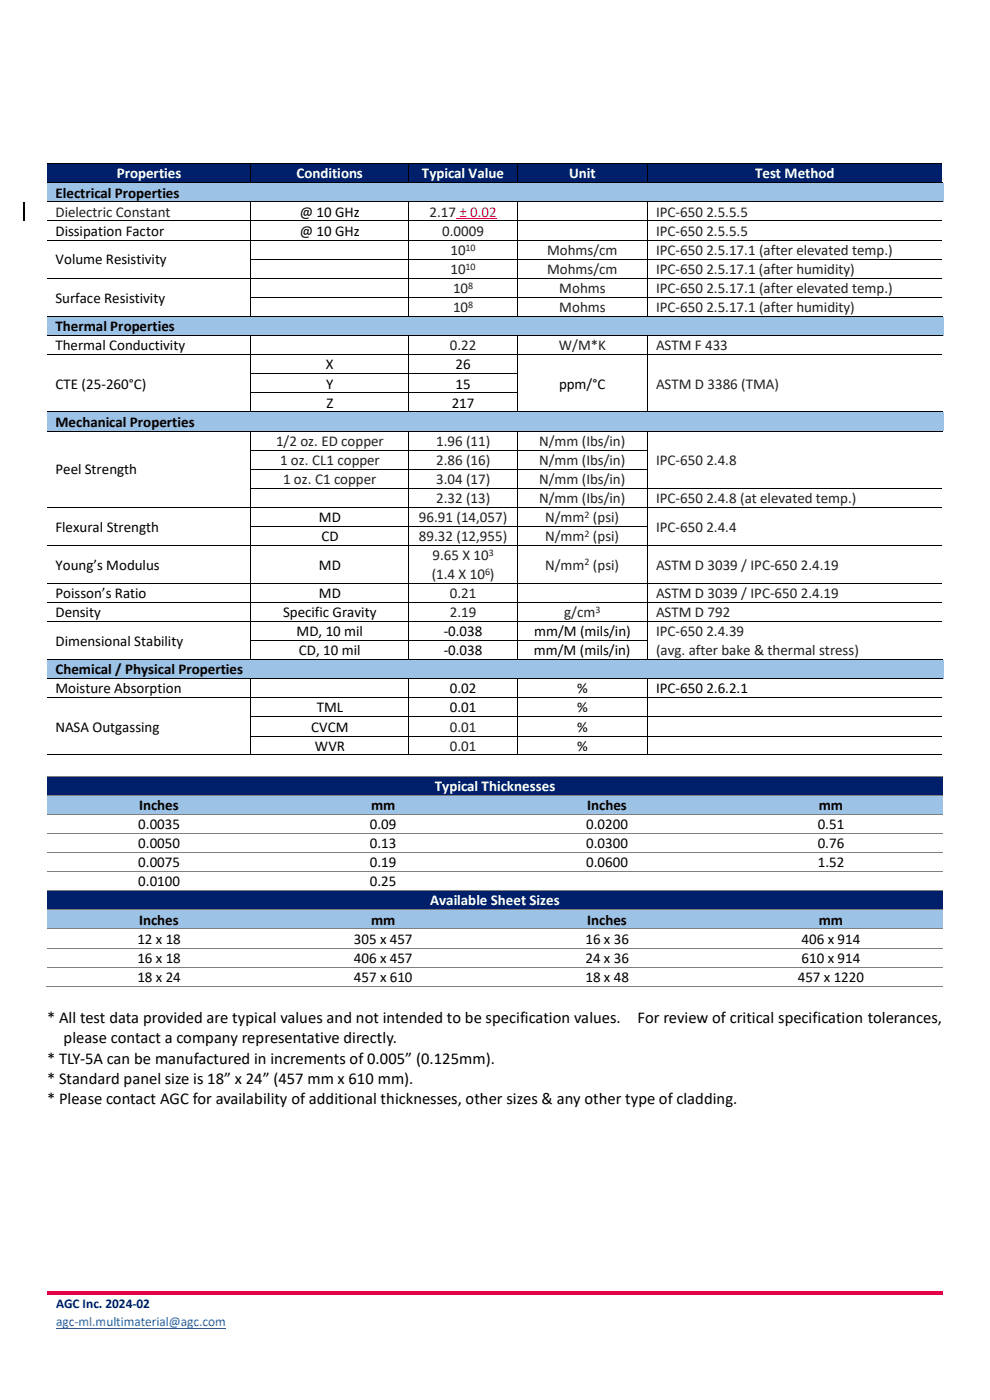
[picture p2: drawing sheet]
<svg xmlns="http://www.w3.org/2000/svg" width="210mm" height="297mm" viewBox="0 0 210 297" stroke-linecap="round" stroke-linejoin="round" font-family="sans-serif">
<defs><g id="words">
<g font-size="3.5">
<text x="10" y="217">* All test data provided are typical values and not intended to be specification values.</text>
<text x="13.5" y="221.3">please contact a company representative directly.</text>
<text x="135.2" y="217">For review of critical specification tolerances,</text>
<text x="10" y="225.6">* TLY-5A can be manufactured in increments of 0.005” (0.125mm).</text>
<text x="10" y="229.9">* Standard panel size is 18” x 24” (457 mm x 610 mm).</text>
<text x="10" y="234.3">* Please contact AGC for availability of additional thicknesses, other sizes &amp; any other type of cladding.</text>
</g>
<g font-size="3.2">
<text x="11.8" y="41.9">Electrical Properties</text>
<text x="63.6" y="45.9">@ 10 GHz</text>
<text x="11.8" y="50">Dissipation Factor</text>
<text x="63.6" y="50">@ 10 GHz</text>
<text x="11.8" y="56.1">Volume Resistivity</text>
<text x="11.8" y="64.2">Surface Resistivity</text>
<text x="11.8" y="70.3">Thermal Properties</text>
<text x="11.8" y="74.3">Thermal Conductivity</text>
<text x="11.8" y="82.4">CTE (25-260°C)</text>
<text x="69.1" y="78.4">X</text>
<text x="69.2" y="82.4">Y</text>
<text x="96.6" y="78.4">26</text>
<text x="96.6" y="82.4">15</text>
<text x="118.6" y="82.4">ppm/°C</text>
<text x="69.2" y="86.5">Z</text>
<text x="95.8" y="86.5">217</text>
<text x="11.8" y="90.5">Mechanical Properties</text>
<text x="11.8" y="100.6">Peel Strength</text>
<text x="11.8" y="112.8">Flexural Strength</text>
<text x="67.7" y="110.8">MD</text>
<text x="68.2" y="114.8">CD</text>
<text x="11.8" y="120.8">Young’s Modulus</text>
<text x="67.7" y="120.8">MD</text>
<text x="11.8" y="126.8">Poisson’s Ratio</text>
<text x="11.8" y="130.9">Density</text>
<text x="60.1" y="130.9">Specific Gravity</text>
<text x="67.7" y="126.8">MD</text>
<text x="11.8" y="137">Dimensional Stability</text>
<text x="62.9" y="134.9">MD, 10 mil</text>
<text x="94.1" y="134.9">-0.038</text>
<text x="113.3" y="134.9">mm/M (mils/in)</text>
<text x="11.8" y="143">Chemical / Physical Properties</text>
<text x="63.4" y="139">CD, 10 mil</text>
<text x="94.1" y="139">-0.038</text>
<text x="113.3" y="139">mm/M (mils/in)</text>
<text x="11.8" y="147.1">Moisture Absorption</text>
<text x="95.4" y="147.1">0.02</text>
<text x="122.4" y="147.1">%</text>
<text x="139.2" y="147.1">IPC-650 2.6.2.1</text>
<text x="11.8" y="155.2">NASA Outgassing</text>
<text x="66" y="155.2">CVCM</text>
<text x="67.2" y="151.2">TML</text>
<text x="95.4" y="151.2">0.01</text>
<text x="122.4" y="151.2">%</text>
<text x="122.4" y="155.2">%</text>
<text x="66.8" y="159.2">WVR</text>
<text x="122.4" y="159.2">%</text>
<text x="29.5" y="171.9">Inches</text>
<text x="78.7" y="171.9">mm</text>
<text x="124.6" y="171.9">Inches</text>
<text x="173.7" y="171.9">mm</text>
<text x="29.3" y="175.9">0.0035</text>
<text x="29.3" y="179.9">0.0050</text>
<text x="78.5" y="175.9">0.09</text>
<text x="78.5" y="179.9">0.13</text>
<text x="124.4" y="175.9">0.0200</text>
<text x="124.4" y="179.9">0.0300</text>
<text x="173.5" y="175.9">0.51</text>
<text x="173.5" y="179.9">0.76</text>
<text x="29.3" y="184">0.0075</text>
<text x="78.5" y="184">0.19</text>
<text x="124.4" y="184">0.0600</text>
<text x="173.5" y="184">1.52</text>
<text x="29.3" y="188">0.0100</text>
<text x="78.5" y="188">0.25</text>
<text x="29.5" y="196.2">Inches</text>
<text x="78.7" y="196.2">mm</text>
<text x="124.6" y="196.2">Inches</text>
<text x="173.7" y="196.2">mm</text>
<text x="29.1" y="200.2">12 x 18</text>
<text x="75.1" y="200.2">305 x 457</text>
<text x="124.2" y="200.2">16 x 36</text>
<text x="170" y="200.2">406 x 914</text>
<text x="29.1" y="204.2">16 x 18</text>
<text x="29.1" y="208.3">18 x 24</text>
<text x="75.1" y="204.2">406 x 457</text>
<text x="75.1" y="208.3">457 x 610</text>
<text x="124.2" y="204.2">24 x 36</text>
<text x="124.2" y="208.3">18 x 48</text>
<text x="169.2" y="208.3">457 x 1220</text>
<text x="170" y="204.2">610 x 914</text>
</g>
<g font-size="3.2" fill="#fff">
<text x="24.8" y="37.9">Properties</text>
<text x="62.9" y="37.9">Conditions</text>
<text x="89.5" y="37.9">Typical Value</text>
<text x="120.7" y="37.9">Unit</text>
<text x="160.2" y="37.9">Test Method</text>
<text x="92.3" y="167.8">Typical Thicknesses</text>
<text x="91.2" y="192.1">Available Sheet Sizes</text>
</g>
<g font-size="3.2" fill="#231f20">
<text x="11.8" y="45.9">Dielectric Constant</text>
<text x="91.1" y="45.9">2.17 ± 0.02</text>
<text x="139.2" y="45.9">IPC-650 2.5.5.5</text>
<text x="93.8" y="50">0.0009</text>
<text x="139.2" y="50">IPC-650 2.5.5.5</text>
<text x="95.6" y="54.1">10</text>
<text x="95.6" y="58.1">10</text>
<text x="116.1" y="54.1">Mohms/cm</text>
<text x="116.1" y="58.1">Mohms/cm</text>
<text x="139.2" y="54.1">IPC-650 2.5.17.1 (after elevated temp.)</text>
<text x="139.2" y="58.1">IPC-650 2.5.17.1 (after humidity)</text>
<text x="96.1" y="62.2">10</text>
<text x="118.6" y="62.2">Mohms</text>
<text x="139.2" y="62.2">IPC-650 2.5.17.1 (after elevated temp.)</text>
<text x="96.1" y="66.2">10</text>
<text x="118.6" y="66.2">Mohms</text>
<text x="139.2" y="66.2">IPC-650 2.5.17.1 (after humidity)</text>
<text x="95.4" y="74.3">0.22</text>
<text x="118.6" y="74.3">W/M*K</text>
<text x="139.2" y="74.3">ASTM F 433</text>
<text x="139.2" y="82.4">ASTM D 3386 (TMA)</text>
<text x="58.6" y="94.6">1/2 oz. ED copper</text>
<text x="92.5" y="94.6">1.96 (11)</text>
<text x="114.4" y="94.6">N/mm (Ibs/in)</text>
<text x="59.4" y="98.7">1 oz. CL1 copper</text>
<text x="92.5" y="98.7">2.86 (16)</text>
<text x="114.4" y="98.7">N/mm (Ibs/in)</text>
<text x="139.2" y="98.7">IPC-650 2.4.8</text>
<text x="60" y="102.7">1 oz. C1 copper</text>
<text x="92.5" y="102.7">3.04 (17)</text>
<text x="92.5" y="106.7">2.32 (13)</text>
<text x="114.4" y="102.7">N/mm (Ibs/in)</text>
<text x="114.4" y="106.7">N/mm (Ibs/in)</text>
<text x="139.2" y="106.7">IPC-650 2.4.8 (at elevated temp.)</text>
<text x="88.9" y="110.8">96.91 (14,057)</text>
<text x="115.7" y="110.8">N/mm (psi)</text>
<text x="139.2" y="112.8">IPC-650 2.4.4</text>
<text x="88.9" y="114.8">89.32 (12,955)</text>
<text x="91.8" y="118.9">9.65 X 10</text>
<text x="115.7" y="114.8">N/mm (psi)</text>
<text x="91.6" y="122.8">(1.4 X 10 )</text>
<text x="115.7" y="120.8">N/mm (psi)</text>
<text x="139.2" y="120.8">ASTM D 3039 / IPC-650 2.4.19</text>
<text x="95.4" y="126.8">0.21</text>
<text x="95.4" y="130.9">2.19</text>
<text x="119.7" y="130.9">g/cm</text>
<text x="139.2" y="126.8">ASTM D 3039 / IPC-650 2.4.19</text>
<text x="139.2" y="130.9">ASTM D 792</text>
<text x="139.2" y="135">IPC-650 2.4.39</text>
<text x="139.2" y="138.9">(avg. after bake &amp; thermal stress)</text>
<text x="95.4" y="155.2">0.01</text>
<text x="95.4" y="159.2">0.01</text>
</g>
<text font-size="2.8" fill="#001f6b" x="11.9" y="277.5">AGC Inc. 2024-02</text>
<text font-size="2.8" fill="#0563c1" x="11.9" y="281.4">agc-ml.multimaterial@agc.com</text>
<g font-size="2.1" fill="#231f20">
<text x="98.8" y="53.2">10</text>
<text x="98.8" y="57.2">10</text>
<text x="99.3" y="61.3">8</text>
<text x="99.3" y="65.3">8</text>
<text x="124" y="109.9">2</text>
<text x="124" y="113.9">2</text>
<text x="103.7" y="118">3</text>
<text x="124" y="119.9">2</text>
<text x="102.9" y="121.9">6</text>
<text x="126.3" y="130">3</text>
</g>
</g></defs>
<g fill="#001f6b">
<path d="M10 34.8h43.1v3.9h-43.1z" fill-rule="evenodd"/>
<path d="M11.8 34.8h39.7v3.9h-39.7z" fill-rule="evenodd"/>
<path d="M53.2 34.8h33.5v3.9h-33.5z" fill-rule="evenodd"/>
<path d="M55 34.8h30v3.9h-30z" fill-rule="evenodd"/>
<path d="M86.8 34.8h22.8v3.9h-22.8z" fill-rule="evenodd"/>
<path d="M88.5 34.8h19.5v3.9h-19.5z" fill-rule="evenodd"/>
<path d="M109.7 34.8h27.6v3.9h-27.6z" fill-rule="evenodd"/>
<path d="M111.4 34.8h24.3v3.9h-24.3z" fill-rule="evenodd"/>
<path d="M137.4 34.8h62.4v3.9h-62.4z" fill-rule="evenodd"/>
<path d="M139.2 34.8h58.8v3.9h-58.8z" fill-rule="evenodd"/>
</g>
<path d="M10 34.7h43.1M53.2 34.8v3.9M53.3 34.7h33.4M86.8 34.8v3.9M86.8 34.7h22.8M109.7 34.8v3.9M109.8 34.7h27.5M137.4 34.8v3.9M137.5 34.7h62.3" fill="none" stroke="#000" stroke-width=".21"/>
<g fill="#000">
<path d="M53.1 34.6h.2v.2h-.2z" fill-rule="evenodd"/>
<path d="M86.7 34.6h.1v.2h-.1z" fill-rule="evenodd"/>
<path d="M109.6 34.6h.2v.2h-.2z" fill-rule="evenodd"/>
<path d="M137.3 34.6h.2v.2h-.2z" fill-rule="evenodd"/>
</g>
<g fill="#9cc2e5">
<path d="M10 38.9h190.1v3.9h-190.1z" fill-rule="evenodd"/>
<path d="M11.8 38.9h186.5v3.9h-186.5z" fill-rule="evenodd"/>
</g>
<g fill="none" stroke="#000" stroke-width=".21">
<path d="M10 38.8h43.1M53.3 38.8h33.4M86.8 38.8h22.8M109.8 38.8h27.5M137.5 38.8h62.3M10 42.8h43.1M10 46.9h43.1M10 50.9h43.1M10 59h43.1M53.2 42.9v3.9M53.2 47v3.8M53.2 51v3.9"/>
<path d="M53.2 55.1v3.8M53.2 59.1v3.9M53.3 42.8h33.4M53.3 46.9h33.4M53.3 50.9h33.4M53.3 55h33.4M53.3 59h33.4M86.8 42.9v3.9M86.8 47v3.8M86.8 51v3.9M86.8 55.1v3.8M86.8 59.1v3.9"/>
<path d="M86.8 42.8h22.8M86.8 46.9h22.8M86.8 50.9h22.8M86.8 55h22.8M86.8 59h22.8M109.7 42.9v3.9M109.7 47v3.8M109.7 51v3.9M109.7 55.1v3.8M109.7 59.1v3.9M109.8 42.8h27.5M109.8 46.9h27.5"/>
<path d="M109.8 50.9h27.5M109.8 55h27.5M109.8 59h27.5M137.4 42.9v3.9M137.4 47v3.8M137.4 51v3.9M137.4 55.1v3.8M137.4 59.1v3.9M137.5 42.8h62.3M137.5 46.9h62.3M137.5 50.9h62.3M137.5 55h62.3"/>
<path d="M137.5 59h62.3M53.2 63.2v3.9M53.3 63.1h33.4M86.8 63.2v3.9M86.8 63.1h22.8M109.7 63.2v3.9M109.8 63.1h27.5M137.4 63.2v3.9M137.5 63.1h62.3"/>
</g>
<g fill="#000">
<path d="M53.1 38.7h.2v.2h-.2z" fill-rule="evenodd"/>
<path d="M86.7 38.7h.1v.2h-.1z" fill-rule="evenodd"/>
<path d="M109.6 38.7h.2v.2h-.2z" fill-rule="evenodd"/>
<path d="M137.3 38.7h.2v.2h-.2z" fill-rule="evenodd"/>
<path d="M199.8 38.7h.1v.2h-.1z" fill-rule="evenodd"/>
<path d="M199.9 38.7l.1 .2z" fill-rule="evenodd"/>
<path d="M53.1 42.8h.2v.1h-.2z" fill-rule="evenodd"/>
<path d="M53.1 46.8h.2v.2h-.2z" fill-rule="evenodd"/>
<path d="M53.1 50.8h.2v.2h-.2z" fill-rule="evenodd"/>
<path d="M53.1 54.9h.2v.2h-.2z" fill-rule="evenodd"/>
<path d="M53.1 58.9h.2v.2h-.2z" fill-rule="evenodd"/>
<path d="M86.7 42.8h.1v.1h-.1z" fill-rule="evenodd"/>
<path d="M86.7 46.8h.1v.2h-.1z" fill-rule="evenodd"/>
<path d="M86.7 50.8h.1v.2h-.1z" fill-rule="evenodd"/>
<path d="M86.7 54.9h.1v.2h-.1z" fill-rule="evenodd"/>
<path d="M86.7 58.9h.1v.2h-.1z" fill-rule="evenodd"/>
<path d="M109.6 42.8h.2v.1h-.2z" fill-rule="evenodd"/>
<path d="M109.6 46.8h.2v.2h-.2z" fill-rule="evenodd"/>
<path d="M109.6 50.8h.2v.2h-.2z" fill-rule="evenodd"/>
<path d="M109.6 54.9h.2v.2h-.2z" fill-rule="evenodd"/>
<path d="M109.6 58.9h.2v.2h-.2z" fill-rule="evenodd"/>
<path d="M137.3 42.8h.2v.1h-.2z" fill-rule="evenodd"/>
<path d="M137.3 46.8h.2v.2h-.2z" fill-rule="evenodd"/>
<path d="M137.3 50.8h.2v.2h-.2z" fill-rule="evenodd"/>
<path d="M137.3 54.9h.2v.2h-.2z" fill-rule="evenodd"/>
<path d="M137.3 58.9h.2v.2h-.2z" fill-rule="evenodd"/>
<path d="M199.8 42.8h.1v.1h-.1z" fill-rule="evenodd"/>
<path d="M199.9 42.8l.1 .1z" fill-rule="evenodd"/>
<path d="M53.1 63h.2v.2h-.2z" fill-rule="evenodd"/>
<path d="M86.7 63h.1v.2h-.1z" fill-rule="evenodd"/>
<path d="M109.6 63h.2v.2h-.2z" fill-rule="evenodd"/>
<path d="M137.3 63h.2v.2h-.2z" fill-rule="evenodd"/>
</g>
<path d="M96.7 46.4h8.7" fill="none" stroke="#d13438" stroke-width=".21"/>
<g fill="#9cc2e5">
<path d="M10 67.2h190.1v3.9h-190.1z" fill-rule="evenodd"/>
<path d="M11.8 67.2h186.5v3.9h-186.5z" fill-rule="evenodd"/>
</g>
<path d="M10 67.1h43.1M53.3 67.1h33.4M86.8 67.1h22.8M109.8 67.1h27.5M137.5 67.1h62.3" fill="none" stroke="#000" stroke-width=".21"/>
<g fill="#000">
<path d="M53.1 67.1h.2v.1h-.2z" fill-rule="evenodd"/>
<path d="M86.7 67.1h.1v.1h-.1z" fill-rule="evenodd"/>
<path d="M109.6 67.1h.2v.1h-.2z" fill-rule="evenodd"/>
<path d="M137.3 67.1h.2v.1h-.2z" fill-rule="evenodd"/>
<path d="M199.8 67.1h.1v.1h-.1z" fill-rule="evenodd"/>
<path d="M199.9 67.1l.1 .1z" fill-rule="evenodd"/>
</g>
<g fill="#fff">
<path d="M10 71.3h43.1v3.8h-43.1z" fill-rule="evenodd"/>
<path d="M11.8 71.3h39.7v3.8h-39.7z" fill-rule="evenodd"/>
<path d="M53.2 71.3h33.5v3.8h-33.5z" fill-rule="evenodd"/>
<path d="M55 71.3h30v3.8h-30z" fill-rule="evenodd"/>
<path d="M86.8 71.3h22.8v3.8h-22.8z" fill-rule="evenodd"/>
<path d="M88.5 71.3h19.5v3.8h-19.5z" fill-rule="evenodd"/>
</g>
<path d="M10 71.2h43.1M53.2 71.3v3.8M53.3 71.2h33.4M86.8 71.3v3.8M86.8 71.2h22.8M109.7 71.3v3.8M109.8 71.2h27.5M137.4 71.3v3.8M137.5 71.2h62.3" fill="none" stroke="#000" stroke-width=".21"/>
<g fill="#000">
<path d="M53.1 71.1h.2v.2h-.2z" fill-rule="evenodd"/>
<path d="M86.7 71.1h.1v.2h-.1z" fill-rule="evenodd"/>
<path d="M109.6 71.1h.2v.2h-.2z" fill-rule="evenodd"/>
<path d="M137.3 71.1h.2v.2h-.2z" fill-rule="evenodd"/>
<path d="M199.8 71.1h.1v.2h-.1z" fill-rule="evenodd"/>
<path d="M199.9 71.1l.1 .2z" fill-rule="evenodd"/>
</g>
<g fill="#fff">
<path d="M10 75.3h43.1v12h-43.1z" fill-rule="evenodd"/>
<path d="M11.8 79.4h39.7v3.9h-39.7z" fill-rule="evenodd"/>
<path d="M53.2 75.3h33.5v3.9h-33.5z" fill-rule="evenodd"/>
<path d="M55 75.3h30v3.9h-30z" fill-rule="evenodd"/>
<path d="M86.8 75.3h22.8v3.9h-22.8z" fill-rule="evenodd"/>
<path d="M88.5 75.3h19.5v3.9h-19.5z" fill-rule="evenodd"/>
</g>
<path d="M10 75.2h43.1M53.2 75.3v3.9M53.3 75.2h33.4M86.8 75.3v3.9M86.8 75.2h22.8M109.7 75.3v3.9M109.8 75.2h27.5M137.4 75.3v3.9M137.5 75.2h62.3" fill="none" stroke="#000" stroke-width=".21"/>
<g fill="#000">
<path d="M53.1 75.1h.2v.2h-.2z" fill-rule="evenodd"/>
<path d="M86.7 75.1h.1v.2h-.1z" fill-rule="evenodd"/>
<path d="M109.6 75.1h.2v.2h-.2z" fill-rule="evenodd"/>
<path d="M137.3 75.1h.2v.2h-.2z" fill-rule="evenodd"/>
</g>
<g fill="#fff">
<path d="M53.2 79.4h33.5v3.9h-33.5z" fill-rule="evenodd"/>
<path d="M55 79.4h30v3.9h-30z" fill-rule="evenodd"/>
<path d="M86.8 79.4h22.8v3.9h-22.8z" fill-rule="evenodd"/>
<path d="M88.5 79.4h19.5v3.9h-19.5z" fill-rule="evenodd"/>
</g>
<g fill="#000">
<path d="M53.1 79.2h.2v.2h-.2z" fill-rule="evenodd"/>
<path d="M86.7 79.2h.1v.2h-.1z" fill-rule="evenodd"/>
<path d="M109.6 79.2h.2v.2h-.2z" fill-rule="evenodd"/>
<path d="M137.3 79.2h.2v.2h-.2z" fill-rule="evenodd"/>
</g>
<path d="M53.2 79.4v3.9M53.3 79.3h33.4M86.8 79.4v3.9M86.8 79.3h22.8M109.7 79.4v3.9M137.4 79.4v3.9" fill="none" stroke="#000" stroke-width=".21"/>
<g fill="#fff">
<path d="M53.2 83.4h33.5v3.9h-33.5z" fill-rule="evenodd"/>
<path d="M55 83.4h30v3.9h-30z" fill-rule="evenodd"/>
<path d="M86.8 83.4h22.8v3.9h-22.8z" fill-rule="evenodd"/>
<path d="M88.5 83.4h19.5v3.9h-19.5z" fill-rule="evenodd"/>
</g>
<g fill="#000">
<path d="M53.1 83.3h.2v.1h-.2z" fill-rule="evenodd"/>
<path d="M86.7 83.3h.1v.1h-.1z" fill-rule="evenodd"/>
<path d="M109.6 83.3h.2v.1h-.2z" fill-rule="evenodd"/>
<path d="M137.3 83.3h.2v.1h-.2z" fill-rule="evenodd"/>
</g>
<path d="M53.2 83.4v3.9M53.3 83.4h33.4M86.8 83.4v3.9M86.8 83.4h22.8M109.7 83.4v3.9M137.4 83.4v3.9" fill="none" stroke="#000" stroke-width=".21"/>
<g fill="#9cc2e5">
<path d="M10 87.5h190.1v3.9h-190.1z" fill-rule="evenodd"/>
<path d="M11.8 87.5h186.5v3.9h-186.5z" fill-rule="evenodd"/>
</g>
<g fill="none" stroke="#000" stroke-width=".21">
<path d="M10 87.4h43.1M10 91.5h43.1M53.2 91.5v3.9M53.2 95.6v3.9M53.2 99.7v3.8M53.3 87.4h33.4M53.3 91.5h33.4M53.3 95.5h33.4M53.3 99.6h33.4M86.8 91.5v3.9M86.8 95.6v3.9M86.8 99.7v3.8"/>
<path d="M86.8 87.4h22.8M86.8 91.5h22.8M86.8 95.5h22.8M86.8 99.6h22.8M109.7 91.5v3.9M109.7 95.6v3.9M109.7 99.7v3.8M109.8 87.4h27.5M109.8 91.5h27.5M109.8 95.5h27.5M109.8 99.6h27.5M137.4 91.5v3.9"/>
<path d="M137.4 95.6v3.9M137.4 99.7v3.8M137.5 87.4h62.3M137.5 91.5h62.3M10 107.7h43.1M10 115.8h43.1M53.2 103.7v3.9M53.2 107.8v3.9M53.2 111.8v3.9M53.2 115.8v7.8M53.3 103.6h33.4M53.3 107.7h33.4"/>
<path d="M53.3 111.7h33.4M53.3 115.8h33.4M86.8 103.7v3.9M86.8 107.8v3.9M86.8 111.8v3.9M86.8 115.8v7.8M86.8 103.6h22.8M86.8 107.7h22.8M86.8 111.7h22.8M86.8 115.8h22.8M109.7 103.7v3.9M109.7 107.8v3.9"/>
<path d="M109.7 111.8v3.9M109.7 115.8v7.8M109.8 103.6h27.5M109.8 107.7h27.5M109.8 111.7h27.5M109.8 115.8h27.5M137.4 103.7v3.9M137.4 107.8v3.9M137.4 111.8v3.9M137.4 115.8v7.8M137.5 103.6h62.3M137.5 107.7h62.3"/>
<path d="M137.5 115.8h62.3M10 123.7h43.1M10 127.7h43.1M10 131.8h43.1M53.2 123.8v3.9M53.2 127.8v3.9M53.2 131.9v3.9M53.2 135.9v3.9M53.3 123.7h33.4M53.3 127.7h33.4M53.3 131.8h33.4M53.3 135.9h33.4"/>
<path d="M86.8 123.8v3.9M86.8 127.8v3.9M86.8 131.9v3.9M86.8 135.9v3.9M86.8 123.7h22.8M86.8 127.7h22.8M86.8 131.8h22.8M86.8 135.9h22.8M109.7 123.8v3.9M109.7 127.8v3.9M109.7 131.9v3.9M109.7 135.9v3.9"/>
<path d="M109.8 123.7h27.5M109.8 127.7h27.5M109.8 131.8h27.5M109.8 135.9h27.5M137.4 123.8v3.9M137.4 127.8v3.9M137.4 131.9v3.9M137.4 135.9v3.9M137.5 123.7h62.3M137.5 127.7h62.3M137.5 131.8h62.3"/>
</g>
<g fill="#000">
<path d="M53.1 87.3h.2v.2h-.2z" fill-rule="evenodd"/>
<path d="M53.1 91.4h.2v.1h-.2z" fill-rule="evenodd"/>
<path d="M53.1 95.4h.2v.2h-.2z" fill-rule="evenodd"/>
<path d="M53.1 99.5h.2v.2h-.2z" fill-rule="evenodd"/>
<path d="M86.7 87.3h.1v.2h-.1z" fill-rule="evenodd"/>
<path d="M86.7 91.4h.1v.1h-.1z" fill-rule="evenodd"/>
<path d="M86.7 95.4h.1v.2h-.1z" fill-rule="evenodd"/>
<path d="M86.7 99.5h.1v.2h-.1z" fill-rule="evenodd"/>
<path d="M109.6 87.3h.2v.2h-.2z" fill-rule="evenodd"/>
<path d="M109.6 91.4h.2v.1h-.2z" fill-rule="evenodd"/>
<path d="M109.6 95.4h.2v.2h-.2z" fill-rule="evenodd"/>
<path d="M109.6 99.5h.2v.2h-.2z" fill-rule="evenodd"/>
<path d="M137.3 87.3h.2v.2h-.2z" fill-rule="evenodd"/>
<path d="M137.3 91.4h.2v.1h-.2z" fill-rule="evenodd"/>
<path d="M137.3 95.4h.2v.2h-.2z" fill-rule="evenodd"/>
<path d="M137.3 99.5h.2v.2h-.2z" fill-rule="evenodd"/>
<path d="M199.8 87.3h.1v.2h-.1z" fill-rule="evenodd"/>
<path d="M199.8 91.4h.1v.1h-.1z" fill-rule="evenodd"/>
<path d="M199.9 87.3l.1 .2z" fill-rule="evenodd"/>
<path d="M199.9 91.4l.1 .1z" fill-rule="evenodd"/>
<path d="M53.1 103.5h.2v.2h-.2z" fill-rule="evenodd"/>
<path d="M53.1 107.6h.2v.2h-.2z" fill-rule="evenodd"/>
<path d="M53.1 111.7h.2v.1h-.2z" fill-rule="evenodd"/>
<path d="M53.1 115.7h.2v.1h-.2z" fill-rule="evenodd"/>
<path d="M86.7 103.5h.1v.2h-.1z" fill-rule="evenodd"/>
<path d="M86.7 107.6h.1v.2h-.1z" fill-rule="evenodd"/>
<path d="M86.7 111.7h.1v.1h-.1z" fill-rule="evenodd"/>
<path d="M86.7 115.7h.1v.1h-.1z" fill-rule="evenodd"/>
<path d="M109.6 103.5h.2v.2h-.2z" fill-rule="evenodd"/>
<path d="M109.6 107.6h.2v.2h-.2z" fill-rule="evenodd"/>
<path d="M109.6 111.7h.2v.1h-.2z" fill-rule="evenodd"/>
<path d="M109.6 115.7h.2v.1h-.2z" fill-rule="evenodd"/>
<path d="M137.3 103.5h.2v.2h-.2z" fill-rule="evenodd"/>
<path d="M137.3 107.6h.2v.2h-.2z" fill-rule="evenodd"/>
<path d="M137.3 111.7h.2v.1h-.2z" fill-rule="evenodd"/>
<path d="M137.3 115.7h.2v.1h-.2z" fill-rule="evenodd"/>
<path d="M53.1 123.6h.2v.2h-.2z" fill-rule="evenodd"/>
<path d="M53.1 127.7h.2v.1h-.2z" fill-rule="evenodd"/>
<path d="M53.1 131.7h.2v.2h-.2z" fill-rule="evenodd"/>
<path d="M53.1 135.8h.2v.1h-.2z" fill-rule="evenodd"/>
<path d="M86.7 123.6h.1v.2h-.1z" fill-rule="evenodd"/>
<path d="M86.7 127.7h.1v.1h-.1z" fill-rule="evenodd"/>
<path d="M86.7 131.7h.1v.2h-.1z" fill-rule="evenodd"/>
<path d="M86.7 135.8h.1v.1h-.1z" fill-rule="evenodd"/>
<path d="M109.6 123.6h.2v.2h-.2z" fill-rule="evenodd"/>
<path d="M109.6 127.7h.2v.1h-.2z" fill-rule="evenodd"/>
<path d="M109.6 131.7h.2v.2h-.2z" fill-rule="evenodd"/>
<path d="M109.6 135.8h.2v.1h-.2z" fill-rule="evenodd"/>
<path d="M137.3 123.6h.2v.2h-.2z" fill-rule="evenodd"/>
<path d="M137.3 127.7h.2v.1h-.2z" fill-rule="evenodd"/>
<path d="M137.3 131.7h.2v.2h-.2z" fill-rule="evenodd"/>
<path d="M137.3 135.8h.2v.1h-.2z" fill-rule="evenodd"/>
</g>
<g fill="#9cc2e5">
<path d="M10 140h190.1v3.9h-190.1z" fill-rule="evenodd"/>
<path d="M11.8 140h186.5v3.9h-186.5z" fill-rule="evenodd"/>
</g>
<g fill="none" stroke="#000" stroke-width=".21">
<path d="M10 139.9h43.1M53.3 139.9h33.4M86.8 139.9h22.8M109.8 139.9h27.5M137.5 139.9h62.3M10 144h43.1M10 148h43.1M53.2 144v3.9M53.2 148.1v3.9M53.2 152.2v3.9M53.2 156.2v3.9M53.3 144h33.4"/>
<path d="M53.3 148h33.4M53.3 152.1h33.4M53.3 156.2h33.4M86.8 144v3.9M86.8 148.1v3.9M86.8 152.2v3.9M86.8 156.2v3.9M86.8 144h22.8M86.8 148h22.8M86.8 152.1h22.8M86.8 156.2h22.8M109.7 144v3.9"/>
<path d="M109.7 148.1v3.9M109.7 152.2v3.9M109.7 156.2v3.9M109.8 144h27.5M109.8 148h27.5M109.8 152.1h27.5M109.8 156.2h27.5M137.4 144v3.9M137.4 148.1v3.9M137.4 152.2v3.9M137.4 156.2v3.9M137.5 144h62.3"/>
<path d="M137.5 148h62.3M137.5 152.1h62.3M137.5 156.2h62.3M10 160.2h43.1M53.3 160.2h33.4M86.8 160.2h22.8M109.8 160.2h27.5M137.5 160.2h62.3"/>
</g>
<g fill="#000">
<path d="M53.1 139.8h.2v.2h-.2z" fill-rule="evenodd"/>
<path d="M53.1 143.9h.2v.1h-.2z" fill-rule="evenodd"/>
<path d="M53.1 147.9h.2v.2h-.2z" fill-rule="evenodd"/>
<path d="M53.1 152h.2v.2h-.2z" fill-rule="evenodd"/>
<path d="M53.1 156.1h.2v.1h-.2z" fill-rule="evenodd"/>
<path d="M86.7 139.8h.1v.2h-.1z" fill-rule="evenodd"/>
<path d="M86.7 143.9h.1v.1h-.1z" fill-rule="evenodd"/>
<path d="M86.7 147.9h.1v.2h-.1z" fill-rule="evenodd"/>
<path d="M86.7 152h.1v.2h-.1z" fill-rule="evenodd"/>
<path d="M86.7 156.1h.1v.1h-.1z" fill-rule="evenodd"/>
<path d="M109.6 139.8h.2v.2h-.2z" fill-rule="evenodd"/>
<path d="M109.6 143.9h.2v.1h-.2z" fill-rule="evenodd"/>
<path d="M109.6 147.9h.2v.2h-.2z" fill-rule="evenodd"/>
<path d="M109.6 152h.2v.2h-.2z" fill-rule="evenodd"/>
<path d="M109.6 156.1h.2v.1h-.2z" fill-rule="evenodd"/>
<path d="M137.3 139.8h.2v.2h-.2z" fill-rule="evenodd"/>
<path d="M137.3 143.9h.2v.1h-.2z" fill-rule="evenodd"/>
<path d="M137.3 147.9h.2v.2h-.2z" fill-rule="evenodd"/>
<path d="M137.3 152h.2v.2h-.2z" fill-rule="evenodd"/>
<path d="M137.3 156.1h.2v.1h-.2z" fill-rule="evenodd"/>
<path d="M199.8 139.8h.1v.2h-.1z" fill-rule="evenodd"/>
<path d="M199.8 143.9h.1v.1h-.1z" fill-rule="evenodd"/>
<path d="M199.9 139.8l.1 .2z" fill-rule="evenodd"/>
<path d="M199.9 143.9l.1 .1z" fill-rule="evenodd"/>
<path d="M53.1 160.1h.2v.2h-.2z" fill-rule="evenodd"/>
<path d="M86.7 160.1h.1v.2h-.1z" fill-rule="evenodd"/>
<path d="M109.6 160.1h.2v.2h-.2z" fill-rule="evenodd"/>
<path d="M137.3 160.1h.2v.2h-.2z" fill-rule="evenodd"/>
</g>
<g fill="#001f6b">
<path d="M10 164.7h47.5v3.9h-47.5z" fill-rule="evenodd"/>
<path d="M11.9 164.7h43.7v3.9h-43.7z" fill-rule="evenodd"/>
<path d="M57.5 164.7h95.1v3.9h-95.1z" fill-rule="evenodd"/>
<path d="M59.4 164.7h91.3v3.9h-91.3z" fill-rule="evenodd"/>
<path d="M152.6 164.7h47.5v3.9h-47.5z" fill-rule="evenodd"/>
<path d="M154.5 164.7h43.7v3.9h-43.7z" fill-rule="evenodd"/>
</g>
<path d="M10 164.7h47.5" fill="none" stroke="#7f7f7f" stroke-width=".21"/>
<path d="M57.5 164.6h.2v.1h-.2z" fill-rule="evenodd" fill="#7f7f7f"/>
<path d="M57.7 164.7h94.9" fill="none" stroke="#7f7f7f" stroke-width=".21"/>
<path d="M152.6 164.6h.1v.1h-.1z" fill-rule="evenodd" fill="#7f7f7f"/>
<path d="M152.7 164.7h47.3" fill="none" stroke="#7f7f7f" stroke-width=".21"/>
<g fill="#9cc2e5">
<path d="M10 168.8h47.5v3.9h-47.5z" fill-rule="evenodd"/>
<path d="M11.9 168.8h43.7v3.9h-43.7z" fill-rule="evenodd"/>
<path d="M57.5 168.8h47.5v3.9h-47.5z" fill-rule="evenodd"/>
<path d="M59.4 168.8h43.7v3.9h-43.7z" fill-rule="evenodd"/>
<path d="M105 168.8h47.6v3.9h-47.6z" fill-rule="evenodd"/>
<path d="M107 168.8h43.7v3.9h-43.7z" fill-rule="evenodd"/>
<path d="M152.6 168.8h47.5v3.9h-47.5z" fill-rule="evenodd"/>
<path d="M154.5 168.8h43.7v3.9h-43.7z" fill-rule="evenodd"/>
</g>
<path d="M10 168.7h47.5" fill="none" stroke="#7f7f7f" stroke-width=".21"/>
<path d="M57.5 168.6h.2v.2h-.2z" fill-rule="evenodd" fill="#7f7f7f"/>
<path d="M57.7 168.7h47.3" fill="none" stroke="#7f7f7f" stroke-width=".21"/>
<path d="M105 168.6h.2v.2h-.2z" fill-rule="evenodd" fill="#7f7f7f"/>
<path d="M105.2 168.7h47.4" fill="none" stroke="#7f7f7f" stroke-width=".21"/>
<path d="M152.6 168.6h.1v.2h-.1z" fill-rule="evenodd" fill="#7f7f7f"/>
<path d="M10 172.8h47.5M152.7 168.7h47.3" fill="none" stroke="#7f7f7f" stroke-width=".21"/>
<path d="M57.5 172.7h.2v.2h-.2z" fill-rule="evenodd" fill="#7f7f7f"/>
<path d="M57.7 172.8h47.3" fill="none" stroke="#7f7f7f" stroke-width=".21"/>
<path d="M105 172.7h.2v.2h-.2z" fill-rule="evenodd" fill="#7f7f7f"/>
<path d="M105.2 172.8h47.4" fill="none" stroke="#7f7f7f" stroke-width=".21"/>
<path d="M152.6 172.7h.1v.2h-.1z" fill-rule="evenodd" fill="#7f7f7f"/>
<path d="M10 176.8h47.5M152.7 172.8h47.3" fill="none" stroke="#7f7f7f" stroke-width=".21"/>
<path d="M57.5 176.7h.2v.2h-.2z" fill-rule="evenodd" fill="#7f7f7f"/>
<path d="M57.7 176.8h47.3" fill="none" stroke="#7f7f7f" stroke-width=".21"/>
<path d="M105 176.7h.2v.2h-.2z" fill-rule="evenodd" fill="#7f7f7f"/>
<path d="M105.2 176.8h47.4" fill="none" stroke="#7f7f7f" stroke-width=".21"/>
<path d="M152.6 176.7h.1v.2h-.1z" fill-rule="evenodd" fill="#7f7f7f"/>
<path d="M152.7 176.8h47.3M10 180.9h47.5" fill="none" stroke="#7f7f7f" stroke-width=".21"/>
<path d="M57.5 180.8h.2v.2h-.2z" fill-rule="evenodd" fill="#7f7f7f"/>
<path d="M57.7 180.9h47.3" fill="none" stroke="#7f7f7f" stroke-width=".21"/>
<path d="M105 180.8h.2v.2h-.2z" fill-rule="evenodd" fill="#7f7f7f"/>
<path d="M105.2 180.9h47.4" fill="none" stroke="#7f7f7f" stroke-width=".21"/>
<path d="M152.6 180.8h.1v.2h-.1z" fill-rule="evenodd" fill="#7f7f7f"/>
<path d="M10 184.9h47.5M152.7 180.9h47.3" fill="none" stroke="#7f7f7f" stroke-width=".21"/>
<path d="M57.5 184.9h.2v.1h-.2z" fill-rule="evenodd" fill="#7f7f7f"/>
<path d="M57.7 184.9h47.3" fill="none" stroke="#7f7f7f" stroke-width=".21"/>
<path d="M105 184.9h.2v.1h-.2z" fill-rule="evenodd" fill="#7f7f7f"/>
<path d="M105.2 184.9h47.4" fill="none" stroke="#7f7f7f" stroke-width=".21"/>
<path d="M152.6 184.9h.1v.1h-.1z" fill-rule="evenodd" fill="#7f7f7f"/>
<path d="M152.7 184.9h47.3" fill="none" stroke="#7f7f7f" stroke-width=".21"/>
<g fill="#001f6b">
<path d="M10 189.1h47.5v3.8h-47.5z" fill-rule="evenodd"/>
<path d="M11.9 189.1h43.7v3.8h-43.7z" fill-rule="evenodd"/>
<path d="M57.5 189.1h95.1v3.8h-95.1z" fill-rule="evenodd"/>
<path d="M59.4 189.1h91.3v3.8h-91.3z" fill-rule="evenodd"/>
<path d="M152.6 189.1h47.5v3.8h-47.5z" fill-rule="evenodd"/>
<path d="M154.5 189.1h43.7v3.8h-43.7z" fill-rule="evenodd"/>
</g>
<path d="M10 189h47.5" fill="none" stroke="#7f7f7f" stroke-width=".21"/>
<path d="M57.5 188.9h.2v.1h-.2z" fill-rule="evenodd" fill="#7f7f7f"/>
<path d="M57.7 189h47.3" fill="none" stroke="#7f7f7f" stroke-width=".21"/>
<path d="M105 188.9h.2v.1h-.2z" fill-rule="evenodd" fill="#7f7f7f"/>
<path d="M105.2 189h47.4" fill="none" stroke="#7f7f7f" stroke-width=".21"/>
<path d="M152.6 188.9h.1v.1h-.1z" fill-rule="evenodd" fill="#7f7f7f"/>
<path d="M152.7 189h47.3" fill="none" stroke="#7f7f7f" stroke-width=".21"/>
<g fill="#9cc2e5">
<path d="M10 193.1h47.5v3.9h-47.5z" fill-rule="evenodd"/>
<path d="M11.9 193.1h43.7v3.9h-43.7z" fill-rule="evenodd"/>
<path d="M57.5 193.1h47.5v3.9h-47.5z" fill-rule="evenodd"/>
<path d="M59.4 193.1h43.7v3.9h-43.7z" fill-rule="evenodd"/>
<path d="M105 193.1h47.6v3.9h-47.6z" fill-rule="evenodd"/>
<path d="M107 193.1h43.7v3.9h-43.7z" fill-rule="evenodd"/>
<path d="M152.6 193.1h47.5v3.9h-47.5z" fill-rule="evenodd"/>
<path d="M154.5 193.1h43.7v3.9h-43.7z" fill-rule="evenodd"/>
</g>
<path d="M10 193h47.5" fill="none" stroke="#7f7f7f" stroke-width=".21"/>
<path d="M57.5 192.9h.2v.2h-.2z" fill-rule="evenodd" fill="#7f7f7f"/>
<path d="M57.7 193h47.3" fill="none" stroke="#7f7f7f" stroke-width=".21"/>
<path d="M105 192.9h.2v.2h-.2z" fill-rule="evenodd" fill="#7f7f7f"/>
<path d="M105.2 193h47.4" fill="none" stroke="#7f7f7f" stroke-width=".21"/>
<path d="M152.6 192.9h.1v.2h-.1z" fill-rule="evenodd" fill="#7f7f7f"/>
<path d="M10 197.1h47.5M152.7 193h47.3" fill="none" stroke="#7f7f7f" stroke-width=".21"/>
<path d="M57.5 197h.2v.2h-.2z" fill-rule="evenodd" fill="#7f7f7f"/>
<path d="M57.7 197.1h47.3" fill="none" stroke="#7f7f7f" stroke-width=".21"/>
<path d="M105 197h.2v.2h-.2z" fill-rule="evenodd" fill="#7f7f7f"/>
<path d="M105.2 197.1h47.4" fill="none" stroke="#7f7f7f" stroke-width=".21"/>
<path d="M152.6 197h.1v.2h-.1z" fill-rule="evenodd" fill="#7f7f7f"/>
<path d="M152.7 197.1h47.3M10 201.2h47.5" fill="none" stroke="#7f7f7f" stroke-width=".21"/>
<path d="M57.5 201.1h.2v.1h-.2z" fill-rule="evenodd" fill="#7f7f7f"/>
<path d="M57.7 201.2h47.3" fill="none" stroke="#7f7f7f" stroke-width=".21"/>
<path d="M105 201.1h.2v.1h-.2z" fill-rule="evenodd" fill="#7f7f7f"/>
<path d="M105.2 201.2h47.4" fill="none" stroke="#7f7f7f" stroke-width=".21"/>
<path d="M152.6 201.1h.1v.1h-.1z" fill-rule="evenodd" fill="#7f7f7f"/>
<path d="M10 205.2h47.5M152.7 201.2h47.3" fill="none" stroke="#7f7f7f" stroke-width=".21"/>
<path d="M57.5 205.1h.2v.2h-.2z" fill-rule="evenodd" fill="#7f7f7f"/>
<path d="M57.7 205.2h47.3" fill="none" stroke="#7f7f7f" stroke-width=".21"/>
<path d="M105 205.1h.2v.2h-.2z" fill-rule="evenodd" fill="#7f7f7f"/>
<path d="M105.2 205.2h47.4" fill="none" stroke="#7f7f7f" stroke-width=".21"/>
<path d="M152.6 205.1h.1v.2h-.1z" fill-rule="evenodd" fill="#7f7f7f"/>
<path d="M9.7 209.2h47.8M152.7 205.2h47.3" fill="none" stroke="#7f7f7f" stroke-width=".21"/>
<path d="M57.3 209.2h.2v.1h-.2z" fill-rule="evenodd" fill="#7f7f7f"/>
<path d="M57.5 209.2h47.5" fill="none" stroke="#7f7f7f" stroke-width=".21"/>
<path d="M104.8 209.2h.2v.1h-.2z" fill-rule="evenodd" fill="#7f7f7f"/>
<path d="M105 209.2h47.6" fill="none" stroke="#7f7f7f" stroke-width=".21"/>
<path d="M152.3 209.2h.2v.1h-.2z" fill-rule="evenodd" fill="#7f7f7f"/>
<path d="M152.5 209.2h47.5" fill="none" stroke="#7f7f7f" stroke-width=".21"/>
<path d="M11.9 281.8h36" fill="none" stroke="#0563c1" stroke-width=".21"/>
<g fill="#e40046">
<path d="M10 273.9h95v.8h-95z" fill-rule="evenodd"/>
<path d="M105 273.9h.8v.8h-.8z" fill-rule="evenodd"/>
<path d="M105.8 273.9h94.2v.8h-94.2z" fill-rule="evenodd"/>
</g>
<path d="M5.1 42.9v3.9" fill="none" stroke="#000" stroke-width=".25"/>
<use href="#words"/>
</svg>
